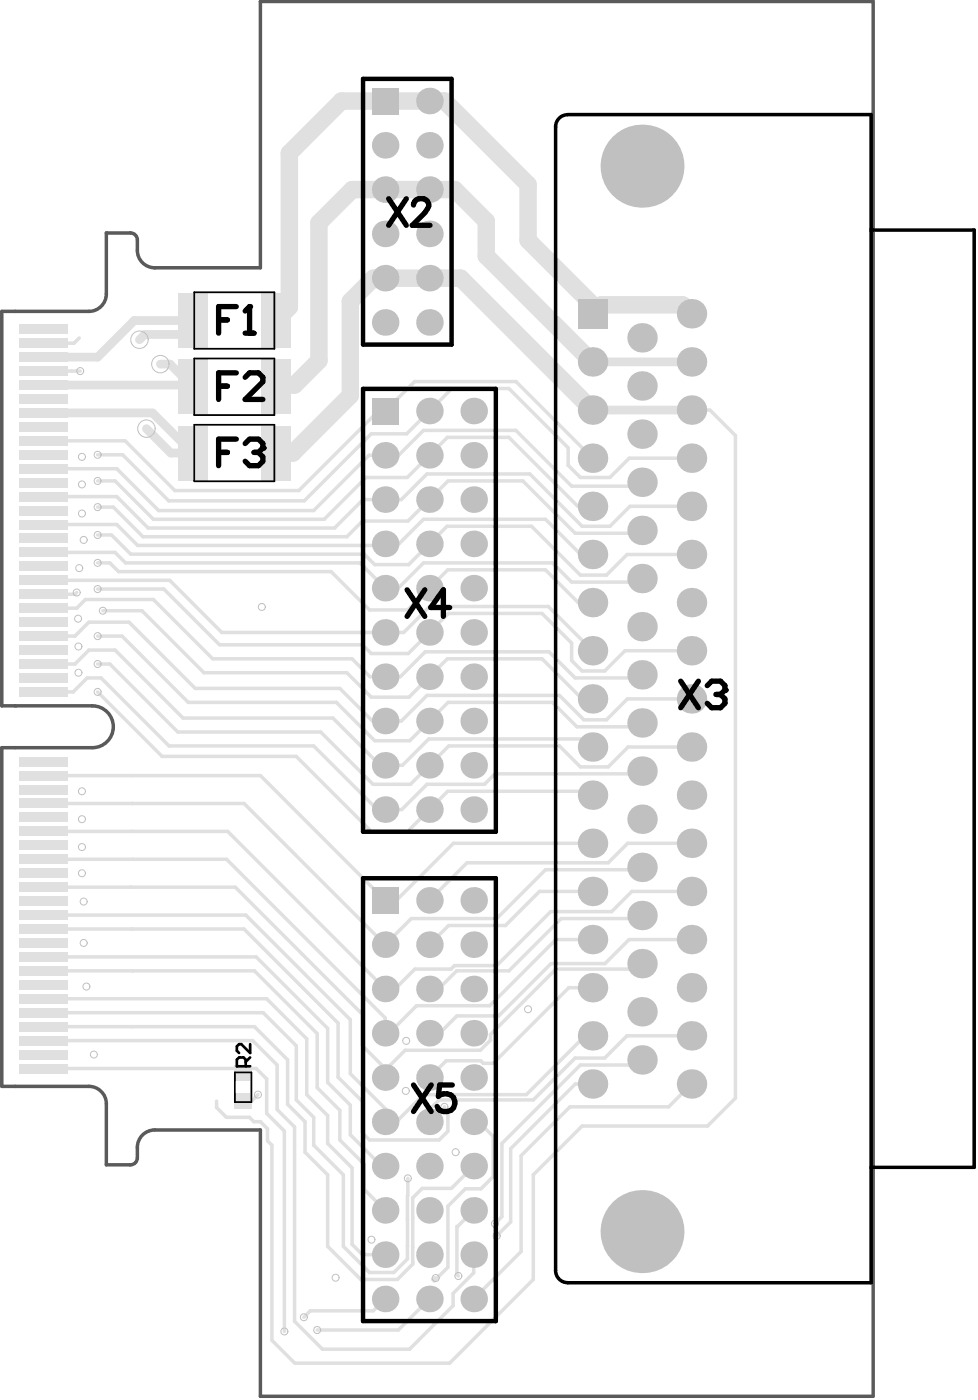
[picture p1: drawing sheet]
<svg xmlns="http://www.w3.org/2000/svg" width="187mm" height="267mm" viewBox="0 0 187 267" stroke-linecap="round" stroke-linejoin="round" font-family="sans-serif">
<g fill="none" stroke="#e0e0e0" stroke-width=".67">
<path d="M8.3 70.9h7M13.7 70.9h.1M15.1 64.6l-1 1h-5.8M132 78.3h3.5l4.8 4.9v126.6l-5.3 5.3h-23.9l-9.3 9.3v20l-16 16h-29.6l-4.3-4.4v-37.3l-.9-.8v-2.3l-1.3-1.4h-1.3l-.8-.8h-4.4l-1.9-1.9v-1.2M8.3 94.9h14l6 6h35.6l5.4-5.5h7.3l4.9-4.9h19.6l10 10h5.3l3.8-3.8h11.8M8.3 89.5h14l8 8h29.6l10.5-10.5h5.7l4.7-4.8h17.6l10.7 10.7h12.7l.7-.8M8.3 84.2h15.6l9.5 9.5h23.6l15.2-15.2h1.3l5.6-5.6h19.4l14.6 14.6M18.6 96.9h3l5.7 5.6h38.9l3-3h8.7l7.6-7.6h14.3l9.9 10h12.3l.5-.6M18.6 91.9h3.4l7.3 7.3h32.6l7.9-8h7.9l7.7-7.7h11.7l13.2 13.2h2.8M18.6 86.9h4.8l8.8 8.8h25.9l12.7-12.8h6.8l8.6-8.7h10.9l11.3 11.3v3.4l2.3 2.3h5.7l3.7-3.7h11.9M8.3 116.2h6.3l1.7-1.7h13l11.3 11.3h26.6l3.4 3.5h5.8l4.7-4.8h23.7l4.9 5h12.2l.6-.6M8.3 110.8h24.1l9.9 10h34.7l5-5h22.6l8.5 8.5"/>
<path d="M8.3 105.5h13.7l2 2h44.7l4.8 4.8h2.5l4.8-4.8h24.6l3.7 3.7h12.7l.7-.7M8.3 100.2h14l4 4h46.9l.3-.3h2.6l4.7-4.7h23.3l6.7 6.7h2.3M14.6 113.2l-.3 .3h-6M18.6 102.2h2.7l3.6 3.6h44.6l2 2h6.5l7.3-7.3h16.1l9.3 9.3h5l4-3.9h12.3M18.6 112.5h12.7l10.6 10.7h27.3l1.6 1.6h7.1l7.7-7.6h17.8l5.7 5.6v3.4l2 2h4.3l3.9-3.9h12.7M18.6 107.5h2.4l1.6 1.7h40.6l7.3 7.3h7.3l7.6-7.7h18.7l6.2 6.3h2.8M19.6 116.7h7.5l11.8 11.8h27.3l4.6 4.7h7.3l7.3-7.4h18l7.7 7.7h2M8.3 132.2h5.7l2.6-2.7h2.7l13 13h27.6l12.1 12.1h4.7l4.8-4.8h11l1.9-2h27.6l.5-.5M8.3 126.8h6l2.7-2.6h5l12.9 13h28.6l9 9h4.3l5-5.1h29.7l1.6 1.6M8.3 121.5h6l2.7-2.7h7.6l12.7 12.7h27.6l6.2 6.2h5.5l4.9-4.9h25.3l4.6 4.7h4.3l4-4h12.3M18.6 126.8h2.4l12.9 13h27.3l10 10h7.1l7.3-7.3h21.2l3.9 4h5.4l3.7-3.8h12.2M18.6 132.2l12.3 12.3h25.6l14.3 14.3h7l7.6-7.7h26.9l.8 .8"/>
<path d="M18.6 121.5h4.7l12.6 12.7h28.3l7.3 7.3h6.7l7.3-7.3h19.9l4.7 4.6h11.7l.7-.7M8.3 148.1h41.4l23.8 23.9h2.1l10.9-10.9h26.6M8.3 158.8h35.1l30.1 30.1h1.9l3.8-3.8h6.9l.6-.7h8.1l10.3-10.3h11.6l3.9-3.8h11.4M8.3 153.5h38.3l26.9 26.9 5-5h16.3l9.3-9.3h18l.4-.4M25.3 158.8h.1M25.3 153.5h.1M8.3 177.4h38.3l17.9 18v10.4l4.7 4.6v6l1.3 1.3h13.3l1.7-1.6v-3.7l-.7-.7v-.3M8.3 169.5h36.6l24.3 24.3v6l4.3 4.3v1.7M8.3 164.1h34.9l30.3 30.3v3h.7l5.3-5.3h13.9l12.7-12.6h7M8.3 174.8h38.6l19.9 20v10.3l6.7 6.6v2.6h2.1l5.2-5.2h19.6l11.2-11.2h1.5M113.1 170.3h-10.2l-6.5 6.5h-10.8l-3.7 3.6M122.5 174.9l-.6 .5h-14.8l-10 10h-10l-3.4 3.5h-1.8"/>
<path d="M132 179.5h-12l-4.6 4.6h-10.3l-9.9 9.9h-8l-3.3 3.4h-2M132 161.1h-12.2l-3.7 3.7h-27l-7.2 7.2M8.3 196.1h40.3l6.3 6.3v8.5l3.3 3.3v5.9l4.3 4.3v13.7l6.3 6.3h7l3-3-.1-12.6 1.9-1.8h5.5l4.3-4.3M8.3 198.8h39.9l4.7 4.6v8.5l3.3 3.4v37.1l5.3 5.3h16.7l8.3-8.3v-2.3l3.9-4v-3.5M8.3 190.8h42.6l7.6 7.6v10.7l4 4v5.3l4.7 4.7v14.6l1.9 1.9h4.4M8.3 193.4h41.9l6.3 6.4v10.3l3.4 3.3v5.3l5.6 5.7v13.7l5 5h4.7l2.5-2.6 .1-15.4M8.3 182.8h40.6l13.6 13.6v10.4l4.3 4.3v5.6l6 6h.7M8.3 185.4h40.3l11.9 12v10.4l4.4 4.3v5.6l4.6 4.7v4.8l4 4M25.3 185.4h.1M113.1 188.7h-4.6l-14.4 14.4h-1.9l-.5-.5h-6.6l-3.2 3.2M122.5 184.1l-1 1h-15.4l-12.5 12.5v1.1l-1.9 1.9h-14.4l-3.8 3.8M132 197.9h-12.4l-4.2 4.2h-5.7l-7.9 8h-18l-1.9 1.8v2.4"/>
<path d="M8.3 204.1h40.6l2 2v6.6l3.4 3.3v38.3M49.2 209.1l-1.2 1.2h-1.6M90.4 215.8v-1.5h.9l2.8 2.8v7.6l-2.3 2.4h-3l-3.3 3.3v11.7l-2.6 2.6-.3-.3 .3-.3h.2M113.1 207h-3.3l-12.4 12.4v14l-2.6 2.7M122.5 202.4l-1 1h-10.8l-14.9 15v14l-1.4 1.3M132 207l-4.4 4.4h-18.9l-9.3 9.3v18.3l-9 9.1M77.7 232.9h.1M77.8 237.9h-.1M78.7 232.5h.1M78.8 238.3h-.1M90.4 231.2l-3.1 3.1h-.1v9.1l.3 .3M73.5 248.1l-2.3 2.3h-12l-1.2 1.2"/>
<path d="M78.7 241h.1M81.9 248.1l-5.9 5.9h-15.5"/>
</g>
<path d="M8.3 78.9h20.8l7.7 7.6h-4.2l-4.7-4.6M8.3 73.5h28.1M26.6 64.9l1-1h6.7l2.5-2.5v-.2h-11.2l-7 7h-10.3M30.6 69.5h1.8l4.4 4.4M113.1 78.3h18.9M113.1 69.1h18.9" fill="none" stroke="#e0e0e0" stroke-width="1.7"/>
<path d="M132 59.9l-1.7-1.7h-15.5l-1.7 1.7v-1.7l-12.3-12.3v-10.7l-16-15.9h-19.6l-10 10v29.4l-2.5 2.5M113.1 78.3l-25.2-25.2h-16.6l-4.5 4.5v17.9l-10.9 11h-3.2M113.1 69.1l-20.3-20.2v-6.7l-6-6h-19.6l-6.3 6.4v26.3l-4.7 4.6h-3.2l-.3 .4" fill="none" stroke="#e0e0e0" stroke-width="3.3"/>
<g fill="none" stroke="#c0c0c0" stroke-width=".19">
<circle cx="15.3" cy="70.9" r=".67"/>
<circle cx="26.6" cy="64.9" r="1.66"/>
<circle cx="30.6" cy="69.6" r="1.66"/>
<circle cx="15.6" cy="87.3" r=".67"/>
<circle cx="15.6" cy="98.1" r=".67"/>
<circle cx="15.6" cy="92.5" r=".67"/>
<circle cx="18.6" cy="86.9" r=".67"/>
<circle cx="18.6" cy="91.9" r=".67"/>
<circle cx="18.6" cy="96.9" r=".67"/>
<circle cx="27.9" cy="81.9" r="1.66"/>
<circle cx="14.6" cy="113.2" r=".67"/>
<circle cx="14.9" cy="118.2" r=".67"/>
<circle cx="15.1" cy="108.5" r=".67"/>
<circle cx="16" cy="103.1" r=".67"/>
<circle cx="18.6" cy="102.2" r=".67"/>
<circle cx="18.6" cy="112.5" r=".67"/>
<circle cx="18.6" cy="107.5" r=".67"/>
<circle cx="19.6" cy="116.7" r=".67"/>
<circle cx="50" cy="115.9" r=".67"/>
<circle cx="15" cy="123.5" r=".67"/>
<circle cx="15" cy="128.5" r=".67"/>
<circle cx="18.6" cy="121.5" r=".67"/>
<circle cx="18.6" cy="126.8" r=".67"/>
<circle cx="18.6" cy="132.2" r=".67"/>
<circle cx="15.6" cy="151.1" r=".67"/>
<circle cx="15.6" cy="156.5" r=".67"/>
<circle cx="15.6" cy="166.8" r=".67"/>
<circle cx="15.6" cy="161.8" r=".67"/>
<circle cx="16" cy="172.2" r=".67"/>
<circle cx="16" cy="180.1" r=".67"/>
<circle cx="16.5" cy="188.4" r=".67"/>
<circle cx="77.5" cy="198.8" r=".67"/>
<circle cx="100.8" cy="192.8" r=".67"/>
<circle cx="17.9" cy="201.4" r=".67"/>
<circle cx="49.2" cy="209.1" r=".67"/>
<circle cx="77.4" cy="208.4" r=".67"/>
<circle cx="84.8" cy="211.4" r=".67"/>
<circle cx="70.9" cy="236.8" r=".67"/>
<circle cx="77.8" cy="225.1" r=".67"/>
<circle cx="86.9" cy="220.1" r=".67"/>
<circle cx="94.4" cy="233.7" r=".67"/>
<circle cx="94.8" cy="236.1" r=".67"/>
<circle cx="54.3" cy="254.3" r=".67"/>
<circle cx="58" cy="251.6" r=".67"/>
<circle cx="60.5" cy="254" r=".67"/>
<circle cx="64" cy="244.1" r=".67"/>
<circle cx="83.1" cy="244.1" r=".67"/>
<circle cx="87.5" cy="243.7" r=".67"/>
</g>
<g fill="#c0c0c0">
<circle cx="81.9" cy="239.6" r="2.54"/>
<circle cx="81.9" cy="205.8" r="2.54"/>
<circle cx="81.9" cy="172" r="2.54"/>
<circle cx="81.9" cy="137.7" r="2.54"/>
<circle cx="81.9" cy="103.9" r="2.54"/>
<circle cx="81.9" cy="36.2" r="2.54"/>
<circle cx="81.9" cy="248.1" r="2.54"/>
<circle cx="81.9" cy="231.2" r="2.54"/>
<circle cx="81.9" cy="222.7" r="2.54"/>
<circle cx="81.9" cy="197.4" r="2.54"/>
<circle cx="81.9" cy="188.9" r="2.54"/>
<circle cx="81.9" cy="180.4" r="2.54"/>
<circle cx="81.9" cy="154.6" r="2.54"/>
<circle cx="81.9" cy="146.2" r="2.54"/>
<circle cx="81.9" cy="120.8" r="2.54"/>
<circle cx="81.9" cy="112.3" r="2.54"/>
<circle cx="81.9" cy="95.4" r="2.54"/>
<circle cx="81.9" cy="87" r="2.54"/>
<circle cx="81.9" cy="61.6" r="2.54"/>
<circle cx="81.9" cy="53.1" r="2.54"/>
<circle cx="81.9" cy="44.7" r="2.54"/>
<circle cx="81.9" cy="27.8" r="2.54"/>
<circle cx="81.9" cy="19.3" r="2.54"/>
<circle cx="81.9" cy="214.3" r="2.54"/>
<circle cx="81.9" cy="129.3" r="2.54"/>
<circle cx="81.9" cy="78.5" r="2.54"/>
<circle cx="73.5" cy="239.6" r="2.54"/>
<circle cx="73.5" cy="205.8" r="2.54"/>
<circle cx="73.5" cy="137.7" r="2.54"/>
<circle cx="73.5" cy="103.9" r="2.54"/>
<circle cx="73.5" cy="36.2" r="2.54"/>
<circle cx="90.4" cy="239.6" r="2.54"/>
<circle cx="90.4" cy="205.8" r="2.54"/>
<circle cx="90.4" cy="172" r="2.54"/>
<circle cx="90.4" cy="137.7" r="2.54"/>
<circle cx="90.4" cy="103.9" r="2.54"/>
<circle cx="132" cy="151.9" r="2.81"/>
<circle cx="113.1" cy="151.9" r="2.81"/>
<circle cx="122.5" cy="138.1" r="2.81"/>
<circle cx="73.5" cy="248.1" r="2.54"/>
<circle cx="73.5" cy="231.2" r="2.54"/>
<circle cx="73.5" cy="222.7" r="2.54"/>
<circle cx="73.5" cy="197.4" r="2.54"/>
<circle cx="73.5" cy="188.9" r="2.54"/>
<circle cx="73.5" cy="180.4" r="2.54"/>
<circle cx="73.5" cy="154.6" r="2.54"/>
<circle cx="73.5" cy="146.2" r="2.54"/>
<circle cx="73.5" cy="120.8" r="2.54"/>
<circle cx="73.5" cy="112.3" r="2.54"/>
<circle cx="73.5" cy="95.4" r="2.54"/>
<circle cx="73.5" cy="87" r="2.54"/>
<circle cx="73.5" cy="61.6" r="2.54"/>
<circle cx="73.5" cy="53.1" r="2.54"/>
<circle cx="73.5" cy="44.7" r="2.54"/>
<circle cx="73.5" cy="27.8" r="2.54"/>
<circle cx="90.4" cy="248.1" r="2.54"/>
<circle cx="90.4" cy="231.2" r="2.54"/>
<circle cx="90.4" cy="222.7" r="2.54"/>
<circle cx="90.4" cy="197.4" r="2.54"/>
<circle cx="90.4" cy="188.9" r="2.54"/>
<circle cx="90.4" cy="180.4" r="2.54"/>
<circle cx="90.4" cy="154.6" r="2.54"/>
<circle cx="90.4" cy="146.2" r="2.54"/>
<circle cx="90.4" cy="120.8" r="2.54"/>
<circle cx="90.4" cy="112.3" r="2.54"/>
<circle cx="90.4" cy="95.4" r="2.54"/>
<circle cx="90.4" cy="87" r="2.54"/>
<circle cx="132" cy="207" r="2.81"/>
<circle cx="132" cy="197.9" r="2.81"/>
<circle cx="132" cy="188.7" r="2.81"/>
<circle cx="122.5" cy="202.4" r="2.81"/>
<circle cx="122.5" cy="193.3" r="2.81"/>
<circle cx="113.1" cy="207" r="2.81"/>
<circle cx="113.1" cy="197.9" r="2.81"/>
<circle cx="113.1" cy="188.7" r="2.81"/>
<circle cx="132" cy="179.5" r="2.81"/>
<circle cx="132" cy="170.3" r="2.81"/>
<circle cx="122.5" cy="174.9" r="2.81"/>
<circle cx="122.5" cy="165.7" r="2.81"/>
<circle cx="113.1" cy="179.5" r="2.81"/>
<circle cx="113.1" cy="170.3" r="2.81"/>
<circle cx="132" cy="142.7" r="2.81"/>
<circle cx="122.5" cy="147.3" r="2.81"/>
<circle cx="113.1" cy="142.7" r="2.81"/>
<circle cx="132" cy="124.3" r="2.81"/>
<circle cx="132" cy="115.1" r="2.81"/>
<circle cx="122.5" cy="119.7" r="2.81"/>
<circle cx="122.5" cy="110.5" r="2.81"/>
<circle cx="113.1" cy="115.1" r="2.81"/>
<circle cx="113.1" cy="124.3" r="2.81"/>
<circle cx="132" cy="96.7" r="2.81"/>
<circle cx="132" cy="87.5" r="2.81"/>
<circle cx="122.5" cy="92.1" r="2.81"/>
<circle cx="122.5" cy="82.9" r="2.81"/>
<circle cx="113.1" cy="87.5" r="2.81"/>
<circle cx="113.1" cy="96.7" r="2.81"/>
<circle cx="132" cy="69.1" r="2.81"/>
<circle cx="132" cy="59.9" r="2.81"/>
<circle cx="122.5" cy="73.7" r="2.81"/>
<circle cx="122.5" cy="64.5" r="2.81"/>
<circle cx="113.1" cy="69.1" r="2.81"/>
<circle cx="122.5" cy="31.7" r="7.9"/>
<circle cx="73.5" cy="214.3" r="2.54"/>
<circle cx="73.5" cy="129.3" r="2.54"/>
<circle cx="90.4" cy="214.3" r="2.54"/>
<circle cx="90.4" cy="129.3" r="2.54"/>
<circle cx="90.4" cy="78.5" r="2.54"/>
<circle cx="122.5" cy="235.2" r="7.9"/>
<circle cx="132" cy="161.1" r="2.81"/>
<circle cx="132" cy="133.5" r="2.81"/>
<circle cx="122.5" cy="184.1" r="2.81"/>
<circle cx="122.5" cy="156.5" r="2.81"/>
<circle cx="122.5" cy="128.9" r="2.81"/>
<circle cx="113.1" cy="133.5" r="2.81"/>
<circle cx="113.1" cy="161.1" r="2.81"/>
<circle cx="132" cy="105.9" r="2.81"/>
<circle cx="132" cy="78.3" r="2.81"/>
<circle cx="122.5" cy="101.3" r="2.81"/>
<circle cx="113.1" cy="78.3" r="2.81"/>
<circle cx="113.1" cy="105.9" r="2.81"/>
</g>
<g fill="#c0c0c0">
<path d="M71 169.4h5v5.1h-5z" fill-rule="evenodd"/>
<path d="M71 16.8h5v5h-5z" fill-rule="evenodd"/>
<path d="M110.3 57.1h5.6v5.6h-5.6z" fill-rule="evenodd"/>
<path d="M71 76h5v5h-5z" fill-rule="evenodd"/>
</g>
<g fill="#e0e0e0">
<path d="M44.7 203.5h3.4v3h-3.4z" fill-rule="evenodd"/>
<path d="M44.7 208.8h3.4v3h-3.4z" fill-rule="evenodd"/>
<path d="M3.7 203.2h9.3v1.8h-9.3z" fill-rule="evenodd"/>
<path d="M3.7 197.8h9.3v1.9h-9.3z" fill-rule="evenodd"/>
<path d="M3.7 192.5h9.3v1.8h-9.3z" fill-rule="evenodd"/>
<path d="M3.7 189.9h9.3v1.8h-9.3z" fill-rule="evenodd"/>
<path d="M3.7 184.5h9.3v1.9h-9.3z" fill-rule="evenodd"/>
<path d="M3.7 179.2h9.3v1.8h-9.3z" fill-rule="evenodd"/>
<path d="M3.7 176.5h9.3v1.9h-9.3z" fill-rule="evenodd"/>
<path d="M3.7 171.2h9.3v1.8h-9.3z" fill-rule="evenodd"/>
<path d="M3.7 165.9h9.3v1.8h-9.3z" fill-rule="evenodd"/>
<path d="M3.7 163.2h9.3v1.8h-9.3z" fill-rule="evenodd"/>
<path d="M3.7 157.9h9.3v1.8h-9.3z" fill-rule="evenodd"/>
<path d="M3.7 155.2h9.3v1.8h-9.3z" fill-rule="evenodd"/>
<path d="M3.7 152.6h9.3v1.8h-9.3z" fill-rule="evenodd"/>
<path d="M3.7 149.9h9.3v1.8h-9.3z" fill-rule="evenodd"/>
<path d="M3.7 144.6h9.3v1.8h-9.3z" fill-rule="evenodd"/>
<path d="M3.7 131.2h9.3v1.9h-9.3z" fill-rule="evenodd"/>
<path d="M3.7 128.6h9.3v1.8h-9.3z" fill-rule="evenodd"/>
<path d="M3.7 125.9h9.3v1.8h-9.3z" fill-rule="evenodd"/>
<path d="M3.7 123.2h9.3v1.9h-9.3z" fill-rule="evenodd"/>
<path d="M3.7 117.9h9.3v1.9h-9.3z" fill-rule="evenodd"/>
<path d="M3.7 115.3h9.3v1.8h-9.3z" fill-rule="evenodd"/>
<path d="M3.7 109.9h9.3v1.9h-9.3z" fill-rule="evenodd"/>
<path d="M3.7 104.6h9.3v1.8h-9.3z" fill-rule="evenodd"/>
<path d="M3.7 101.9h9.3v1.9h-9.3z" fill-rule="evenodd"/>
<path d="M3.7 96.6h9.3v1.8h-9.3z" fill-rule="evenodd"/>
<path d="M3.7 91.3h9.3v1.8h-9.3z" fill-rule="evenodd"/>
<path d="M3.7 88.6h9.3v1.8h-9.3z" fill-rule="evenodd"/>
<path d="M3.7 83.3h9.3v1.8h-9.3z" fill-rule="evenodd"/>
<path d="M3.7 78h9.3v1.8h-9.3z" fill-rule="evenodd"/>
<path d="M3.7 75.3h9.3v1.8h-9.3z" fill-rule="evenodd"/>
<path d="M3.7 70h9.3v1.8h-9.3z" fill-rule="evenodd"/>
<path d="M3.7 67.3h9.3v1.8h-9.3z" fill-rule="evenodd"/>
<path d="M3.7 64.6h9.3v1.9h-9.3z" fill-rule="evenodd"/>
<path d="M3.7 62h9.3v1.8h-9.3z" fill-rule="evenodd"/>
<path d="M3.7 200.5h9.3v1.8h-9.3z" fill-rule="evenodd"/>
<path d="M3.7 195.2h9.3v1.8h-9.3z" fill-rule="evenodd"/>
<path d="M3.7 187.2h9.3v1.8h-9.3z" fill-rule="evenodd"/>
<path d="M3.7 181.9h9.3v1.8h-9.3z" fill-rule="evenodd"/>
<path d="M3.7 173.9h9.3v1.8h-9.3z" fill-rule="evenodd"/>
<path d="M3.7 168.5h9.3v1.9h-9.3z" fill-rule="evenodd"/>
<path d="M3.7 160.5h9.3v1.9h-9.3z" fill-rule="evenodd"/>
<path d="M3.7 147.2h9.3v1.9h-9.3z" fill-rule="evenodd"/>
<path d="M3.7 120.6h9.3v1.8h-9.3z" fill-rule="evenodd"/>
<path d="M3.7 112.6h9.3v1.8h-9.3z" fill-rule="evenodd"/>
<path d="M3.7 107.3h9.3v1.8h-9.3z" fill-rule="evenodd"/>
<path d="M3.7 99.3h9.3v1.8h-9.3z" fill-rule="evenodd"/>
<path d="M3.7 93.9h9.3v1.9h-9.3z" fill-rule="evenodd"/>
<path d="M3.7 85.9h9.3v1.9h-9.3z" fill-rule="evenodd"/>
<path d="M3.7 80.6h9.3v1.9h-9.3z" fill-rule="evenodd"/>
<path d="M3.7 72.6h9.3v1.9h-9.3z" fill-rule="evenodd"/>
<path d="M34 81.3h5.6v10.5h-5.6z" fill-rule="evenodd"/>
<path d="M34 56h5.6v10.5h-5.6z" fill-rule="evenodd"/>
<path d="M34 68.6h5.6v10.5h-5.6z" fill-rule="evenodd"/>
<path d="M49.9 81.3h5.6v10.5h-5.6z" fill-rule="evenodd"/>
<path d="M49.9 56h5.6v10.5h-5.6z" fill-rule="evenodd"/>
<path d="M49.9 68.6h5.6v10.5h-5.6z" fill-rule="evenodd"/>
</g>
<path d="M49.7 .3h116.9v266.4h-116.9v-50.9h-20.2a3.3 3.3 0 0 0-3.3 3.4v2a1.33 1.33 0 0 1-1.3 1.3h-4.6v-11.7a3.3 3.3 0 0 0-3.3-3.3h-16.7v-64.7h17.3a4 4 0 0 0 4-4 4 4 0 0 0-4-4h-17.3v-75.3h16.7a3.3 3.3 0 0 0 3.3-3.4v-11.6h4.6a1.33 1.33 0 0 1 1.3 1.3 4.9 4.9 0 0 0 1 4.4 3.3 3.3 0 0 0 2.3 .9h20.2z" fill="none" stroke="#5a5a5a" stroke-width=".67"/>
<path d="M37.1 55.8h15.3v10.8h-15.3zM37.1 68.5h15.3v10.8h-15.3zM37.1 81.1h15.3v10.8h-15.3zM44.8 204.8h3.2v5.7h-3.2z" fill="none" stroke="#000" stroke-width=".33"/>
<path d="M69.3 15.1h16.9v50.7h-16.9zM69.3 74.3h25.3v84.6h-25.3zM69.3 167.7h25.3v84.6h-25.3z" fill="none" stroke="#000" stroke-width=".85"/>
<path d="M106.9 22.4l.9-.4 .5-.1h57.9v223.1h-57.9a2.34 2.34 0 0 1-2.3-2.3v-218.5a2.31 2.31 0 0 1 .9-1.8zM166.2 43.9h19.7v179.1h-19.7" fill="none" stroke="#000" stroke-width=".67"/>
<path d="M47.7 199.4v1.7l-1.7-1.7h-.4l-.4 .5v.8l.4 .4M46.9 203.7v-1.3l-.4-.4h-.9l-.4 .4v1.3h2.5M47.7 202l-.8 .8" fill="none" stroke="#000" stroke-width=".51"/>
<g fill="none" stroke="#000" stroke-width="1">
<path d="M74.2 38l3.3 5M77.5 38l-3.3 5M78.9 39.2a1.26 1.26 0 0 1 1-1.2h.9a1.24 1.24 0 0 1 .8 1.9l-.5 .7-2.4 2.4h3.3M45.1 58.6h-3.4v5M46.8 59.4l.8-.8v5M41.7 61.1h1.7M41.7 73.8h1.7M45.1 71.2h-3.4v5.1M46.8 72.1l.8-.9h1.7l.9 .9v.8l-3.4 3.4h3.4M46.8 63.6h1.7M41.7 86.4h1.7M45.1 83.9h-3.4v5"/>
<path d="M46.8 84.7l.8-.8h1.7l.9 .8v.9l-.9 .8M48.5 86.4h.8M49.3 86.4l.9 .9v.8l-.9 .8h-1.7l-.8-.8M77.7 112.7l3.4 5M81.1 112.7l-3.4 5M85.8 116h-3.6l2.4-3.3v5M129.9 130.1l3.4 5.1M133.3 130.1l-3.4 5.1M135 131l.8-.9h1.7l.8 .9v.8l-.8 .8M136.6 132.6h.9M137.5 132.6l.8 .9v.8l-.8 .9h-1.7l-.8-.9M78.9 207.2l3.4 5.1"/>
<path d="M82.3 207.2l-3.4 5.1M86.3 207.2h-2.4l-.2 2.2a1.8 1.8 0 0 1 2.6 0 1.8 1.8 0 0 1-.2 2.7 2.06 2.06 0 0 1-2.4-.3l-.3-.5"/>
</g>
<g fill="#000">
<circle cx="47.6" cy="58.6" r=".51"/>
<circle cx="50.2" cy="85.6" r=".51"/>
<circle cx="138.3" cy="131.8" r=".51"/>
</g>
</svg>
